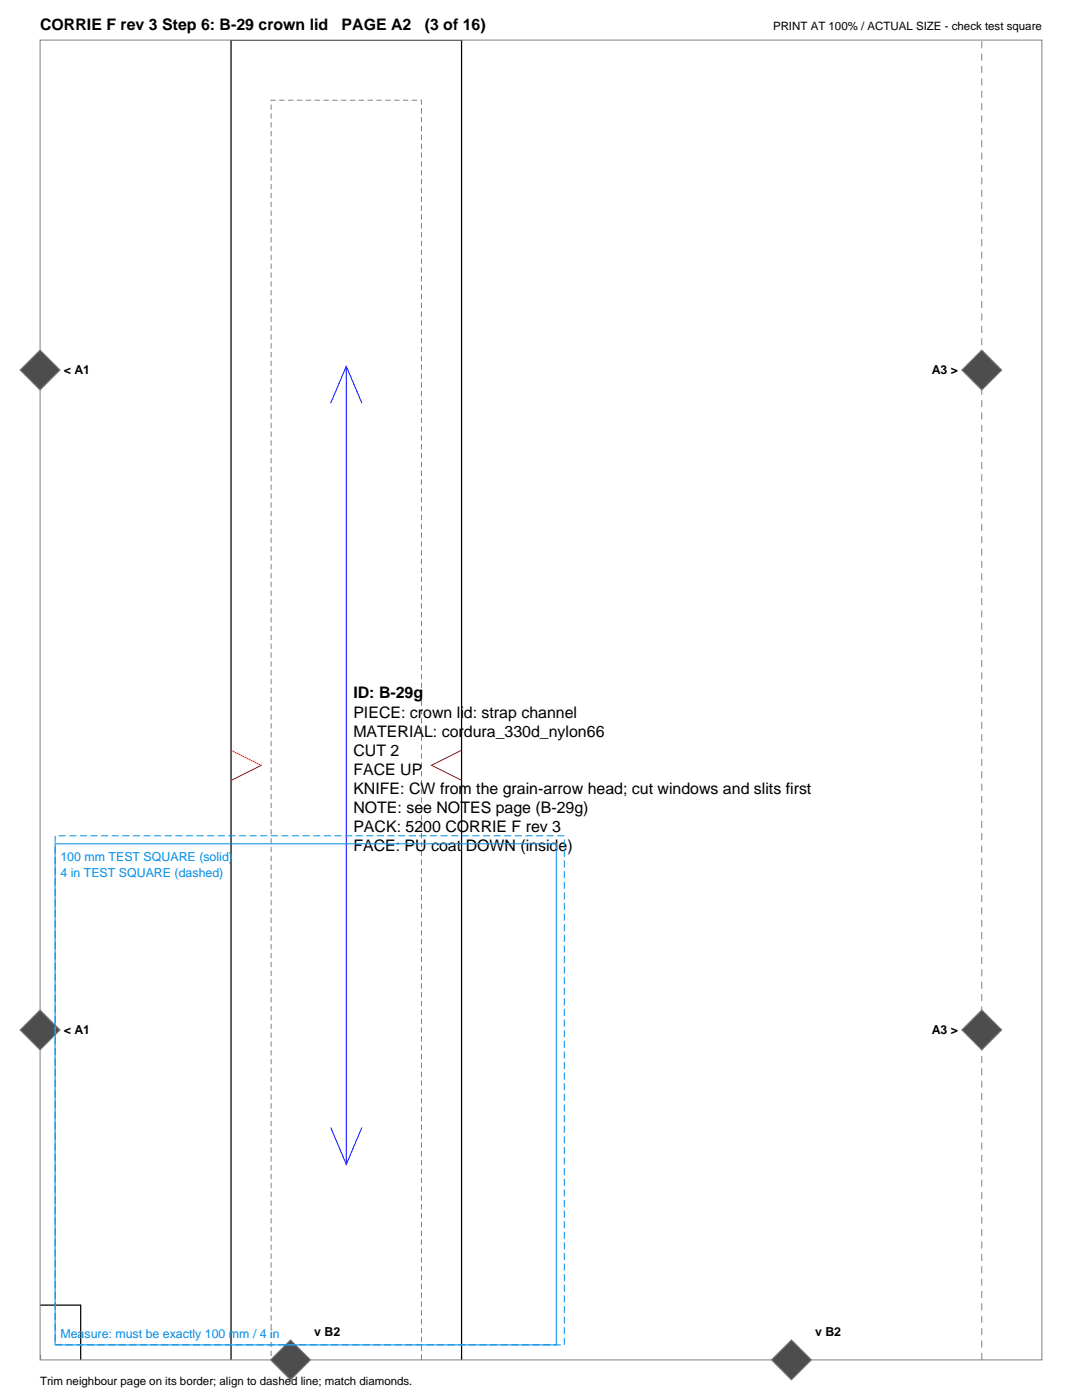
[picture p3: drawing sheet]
<svg xmlns="http://www.w3.org/2000/svg" width="216mm" height="279mm" viewBox="0 0 216 279" stroke-linecap="round" stroke-linejoin="round" font-family="sans-serif">
<defs><g id="words">
<g font-size="3.2">
<text x="8" y="6">CORRIE F rev 3 Step 6: B-29 crown lid</text>
<text x="68.2" y="6">PAGE A2</text>
<text x="84.8" y="6">(3 of 16)</text>
<text x="70.5" y="139.4">ID: B-29g</text>
<text x="70.5" y="143.2">PIECE: crown lid: strap channel</text>
<text x="70.5" y="147">MATERIAL: cordura_330d_nylon66</text>
<text x="70.5" y="150.8">CUT 2</text>
<text x="70.5" y="154.6">FACE UP</text>
<text x="70.5" y="158.4">KNIFE: CW from the grain-arrow head; cut windows and slits first</text>
<text x="70.5" y="162.3">NOTE: see NOTES page (B-29g)</text>
<text x="70.5" y="166.1">PACK: 5200 CORRIE F rev 3</text>
<text x="70.5" y="169.9">FACE: PU coat DOWN (inside)</text>
</g>
<g font-size="2.5">
<text x="12.7" y="74.7">&lt; A1</text>
<text x="185.9" y="74.7">A3 &gt;</text>
<text x="12.7" y="206.4">&lt; A1</text>
<text x="185.9" y="206.4">A3 &gt;</text>
<text x="62.7" y="266.7">v B2</text>
<text x="162.6" y="266.7">v B2</text>
</g>
<g font-size="2.5" fill="#008ce6">
<text x="12.1" y="171.9">100 mm TEST SQUARE (solid)</text>
<text x="12.1" y="175.1">4 in TEST SQUARE (dashed)</text>
<text x="12.1" y="267">Measure: must be exactly 100 mm / 4 in</text>
</g>
<g font-size="2.3">
<text x="154.2" y="6">PRINT AT 100% / ACTUAL SIZE - check test square</text>
<text x="8" y="276.4">Trim neighbour page on its border; align to dashed line; match diamonds.</text>
</g>
</g></defs>
<path d="M8 260.5h8.1v10.9M46.1 271.4v-263.4h46v263.4" fill="none" stroke="#000" stroke-width=".25"/>
<path d="M8.1 271.4v-.9h-.1M84.1 271.4v-251.4h-30v251.4" fill="none" stroke="#808080" stroke-width=".2" stroke-dasharray="1.1 .7" stroke-linecap="butt"/>
<path d="M46.1 149.7l6 3-6 3M92.1 149.7l-6 3 6 3" fill="none" stroke="#f00" stroke-width=".21"/>
<path d="M69.1 73.1v159.3M66 80.5l3.1-7.4 3.1 7.4M66 225l3.1 7.4 3.1-7.4" fill="none" stroke="#00f" stroke-width=".2"/>
<path d="M8 8h199.9v263.4h-199.9z" fill="none" stroke="#808080" stroke-width=".2"/>
<path d="M195.9 271.4v-263.4" fill="none" stroke="#808080" stroke-width=".2" stroke-dasharray="1.4 1.1" stroke-linecap="butt"/>
<g fill="#4d4d4d" stroke="#808080" stroke-width=".2">
<path d="M191.9 205.5l4-4 4 4-4 4z" fill-rule="evenodd"/>
<path d="M8 201.5l4 4-4 4-4-4z" fill-rule="evenodd"/>
<path d="M54 271.4l4-4 4 4-4 4z" fill-rule="evenodd"/>
<path d="M195.9 69.8l4 4.1-4 4-4-4z" fill-rule="evenodd"/>
<path d="M8 69.8l4 4.1-4 4-4-4z" fill-rule="evenodd"/>
<path d="M153.9 271.4l4-4 4 4-4 4z" fill-rule="evenodd"/>
</g>
<path d="M11 168.4h100v100h-100z" fill="none" stroke="#008ce6" stroke-width=".2"/>
<path d="M11 166.8h101.6v101.6h-101.6z" fill="none" stroke="#008ce6" stroke-width=".2" stroke-dasharray="1.4 .7" stroke-linecap="butt"/>
<use href="#words"/>
</svg>
